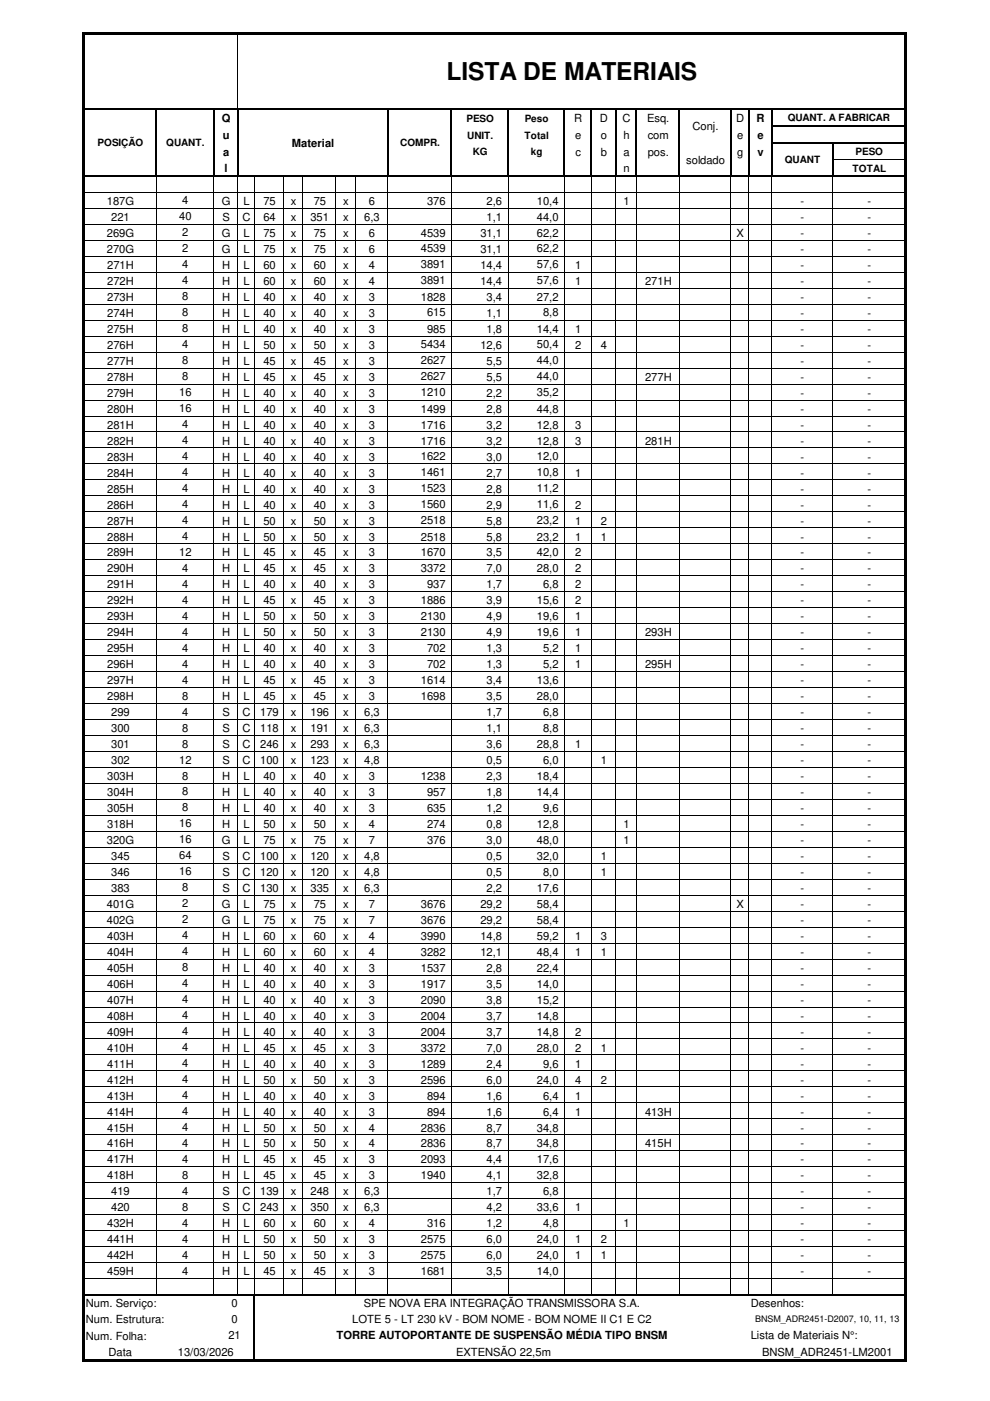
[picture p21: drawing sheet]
<svg xmlns="http://www.w3.org/2000/svg" width="210mm" height="297mm" viewBox="0 0 210 297" stroke-linecap="round" stroke-linejoin="round" font-family="sans-serif">
<defs><g id="words">
<text font-size="5.2" x="94.7" y="17">LISTA DE MATERIAIS</text>
<g font-size="2.4">
<text x="47" y="25.9">Q</text>
<text x="47.2" y="29.5">u</text>
<text x="121.8" y="25.9">R</text>
<text x="122" y="29.5">e</text>
<text x="127.2" y="25.9">D</text>
<text x="127.4" y="29.5">o</text>
<text x="132" y="25.9">C</text>
<text x="132.2" y="29.5">h</text>
<text x="137.2" y="25.9">Esq.</text>
<text x="137.3" y="29.5">com</text>
<text x="146.9" y="27.6">Conj.</text>
<text x="156.1" y="25.9">D</text>
<text x="156.3" y="29.5">e</text>
<text x="160.4" y="25.9">R</text>
<text x="160.6" y="29.5">e</text>
<text x="47.3" y="33">a</text>
<text x="61.9" y="31.1">Material</text>
<text x="122" y="33">c</text>
<text x="127.4" y="33">b</text>
<text x="132.2" y="33">a</text>
<text x="137.3" y="33">pos.</text>
<text x="145.5" y="34.7">soldado</text>
<text x="156.3" y="33">g</text>
<text x="160.6" y="33">v</text>
<text x="47.6" y="36.4">l</text>
<text x="132.2" y="36.4">n</text>
<text x="22.6" y="43.5">187G</text>
<text x="23.6" y="46.9">221</text>
<text x="38" y="46.7">40</text>
<text x="38.7" y="43.3">4</text>
<text x="47" y="43.5">G</text>
<text x="47.2" y="46.9">S</text>
<text x="51.4" y="46.9">C</text>
<text x="51.6" y="43.5">L</text>
<text x="55.8" y="43.5">75</text>
<text x="55.8" y="46.9">64</text>
<text x="61.7" y="43.5">x</text>
<text x="61.7" y="46.9">x</text>
<text x="65.8" y="46.9">351</text>
<text x="66.5" y="43.5">75</text>
<text x="72.7" y="43.5">x</text>
<text x="72.7" y="46.9">x</text>
<text x="77.2" y="46.9">6,3</text>
<text x="78.2" y="43.5">6</text>
<text x="90.6" y="43.5">376</text>
<text x="103.2" y="43.5">2,6</text>
<text x="103.2" y="46.9">1,1</text>
<text x="113.8" y="43.5">10,4</text>
<text x="113.8" y="46.9">44,0</text>
<text x="132.2" y="43.5">1</text>
<text x="169.8" y="43.5">-</text>
<text x="169.8" y="46.9">-</text>
<text x="183.9" y="43.5">-</text>
<text x="183.9" y="46.9">-</text>
<text x="22.6" y="50.2">269G</text>
<text x="22.6" y="53.6">270G</text>
<text x="38.7" y="50.1">2</text>
<text x="38.7" y="53.5">2</text>
<text x="47" y="50.2">G</text>
<text x="47" y="53.6">G</text>
<text x="51.6" y="50.2">L</text>
<text x="51.6" y="53.6">L</text>
<text x="55.8" y="50.2">75</text>
<text x="55.8" y="53.6">75</text>
<text x="61.7" y="50.2">x</text>
<text x="61.7" y="53.6">x</text>
<text x="66.5" y="50.2">75</text>
<text x="66.5" y="53.6">75</text>
<text x="72.7" y="50.2">x</text>
<text x="72.7" y="53.6">x</text>
<text x="78.2" y="50.2">6</text>
<text x="78.2" y="53.6">6</text>
<text x="89.2" y="50.2">4539</text>
<text x="89.2" y="53.5">4539</text>
<text x="101.9" y="50.2">31,1</text>
<text x="101.9" y="53.6">31,1</text>
<text x="113.8" y="50.2">62,2</text>
<text x="113.8" y="53.5">62,2</text>
<text x="156.2" y="50.2">X</text>
<text x="169.8" y="50.2">-</text>
<text x="169.8" y="53.6">-</text>
<text x="183.9" y="50.2">-</text>
<text x="183.9" y="53.6">-</text>
<text x="22.7" y="57">271H</text>
<text x="38.7" y="56.9">4</text>
<text x="47.1" y="57">H</text>
<text x="51.6" y="57">L</text>
<text x="55.8" y="57">60</text>
<text x="61.7" y="57">x</text>
<text x="66.5" y="57">60</text>
<text x="72.7" y="57">x</text>
<text x="78.2" y="57">4</text>
<text x="89.2" y="56.9">3891</text>
<text x="101.9" y="57">14,4</text>
<text x="113.8" y="56.9">57,6</text>
<text x="122" y="57">1</text>
<text x="169.8" y="57">-</text>
<text x="183.9" y="57">-</text>
<text x="22.7" y="63.8">273H</text>
<text x="22.7" y="60.4">272H</text>
<text x="38.7" y="63.7">8</text>
<text x="38.7" y="60.3">4</text>
<text x="47.1" y="63.8">H</text>
<text x="47.1" y="60.4">H</text>
<text x="51.6" y="63.8">L</text>
<text x="51.6" y="60.4">L</text>
<text x="55.8" y="63.8">40</text>
<text x="55.8" y="60.4">60</text>
<text x="61.7" y="63.8">x</text>
<text x="61.7" y="60.4">x</text>
<text x="66.5" y="63.8">40</text>
<text x="66.5" y="60.4">60</text>
<text x="72.7" y="63.8">x</text>
<text x="72.7" y="60.4">x</text>
<text x="78.2" y="63.8">3</text>
<text x="78.2" y="60.4">4</text>
<text x="89.2" y="63.8">1828</text>
<text x="89.2" y="60.3">3891</text>
<text x="101.9" y="60.4">14,4</text>
<text x="103.2" y="63.8">3,4</text>
<text x="113.8" y="63.8">27,2</text>
<text x="113.8" y="60.3">57,6</text>
<text x="122" y="60.4">1</text>
<text x="136.8" y="60.4">271H</text>
<text x="169.8" y="63.8">-</text>
<text x="169.8" y="60.4">-</text>
<text x="183.9" y="63.8">-</text>
<text x="183.9" y="60.4">-</text>
<text x="22.7" y="67.2">274H</text>
<text x="22.7" y="70.6">275H</text>
<text x="38.7" y="67.1">8</text>
<text x="38.7" y="70.4">8</text>
<text x="47.1" y="67.2">H</text>
<text x="47.1" y="70.6">H</text>
<text x="51.6" y="67.2">L</text>
<text x="51.6" y="70.6">L</text>
<text x="55.8" y="67.2">40</text>
<text x="55.8" y="70.6">40</text>
<text x="61.7" y="67.2">x</text>
<text x="61.7" y="70.6">x</text>
<text x="66.5" y="67.2">40</text>
<text x="66.5" y="70.6">40</text>
<text x="72.7" y="67.2">x</text>
<text x="72.7" y="70.6">x</text>
<text x="78.2" y="67.2">3</text>
<text x="78.2" y="70.6">3</text>
<text x="90.6" y="67.1">615</text>
<text x="90.6" y="70.6">985</text>
<text x="103.2" y="67.2">1,1</text>
<text x="103.2" y="70.6">1,8</text>
<text x="113.8" y="70.6">14,4</text>
<text x="115.1" y="67.1">8,8</text>
<text x="122" y="70.6">1</text>
<text x="169.8" y="67.2">-</text>
<text x="169.8" y="70.6">-</text>
<text x="183.9" y="67.2">-</text>
<text x="183.9" y="70.6">-</text>
<text x="22.7" y="77.3">277H</text>
<text x="22.7" y="74">276H</text>
<text x="38.7" y="77.2">8</text>
<text x="38.7" y="73.8">4</text>
<text x="47.1" y="77.3">H</text>
<text x="47.1" y="74">H</text>
<text x="51.6" y="77.3">L</text>
<text x="51.6" y="74">L</text>
<text x="55.8" y="77.3">45</text>
<text x="55.8" y="74">50</text>
<text x="61.7" y="77.3">x</text>
<text x="61.7" y="74">x</text>
<text x="66.5" y="77.3">45</text>
<text x="66.5" y="74">50</text>
<text x="72.7" y="77.3">x</text>
<text x="72.7" y="74">x</text>
<text x="78.2" y="77.3">3</text>
<text x="78.2" y="74">3</text>
<text x="89.2" y="77.2">2627</text>
<text x="89.2" y="73.8">5434</text>
<text x="101.9" y="74">12,6</text>
<text x="103.2" y="77.3">5,5</text>
<text x="113.8" y="73.8">50,4</text>
<text x="113.8" y="77.2">44,0</text>
<text x="122" y="74">2</text>
<text x="127.4" y="74">4</text>
<text x="169.8" y="77.3">-</text>
<text x="169.8" y="74">-</text>
<text x="183.9" y="77.3">-</text>
<text x="183.9" y="74">-</text>
<text x="22.7" y="80.7">278H</text>
<text x="38" y="84">16</text>
<text x="38.7" y="80.6">8</text>
<text x="47.1" y="80.7">H</text>
<text x="51.6" y="80.7">L</text>
<text x="55.8" y="80.7">45</text>
<text x="61.7" y="80.7">x</text>
<text x="66.5" y="80.7">45</text>
<text x="72.7" y="80.7">x</text>
<text x="78.2" y="80.7">3</text>
<text x="89.2" y="84">1210</text>
<text x="89.2" y="80.6">2627</text>
<text x="103.2" y="80.7">5,5</text>
<text x="113.8" y="84">35,2</text>
<text x="113.8" y="80.6">44,0</text>
<text x="136.8" y="80.7">277H</text>
<text x="169.8" y="80.7">-</text>
<text x="183.9" y="80.7">-</text>
<text x="22.7" y="84.1">279H</text>
<text x="22.7" y="87.5">280H</text>
<text x="38" y="87.4">16</text>
<text x="47.1" y="84.1">H</text>
<text x="47.1" y="87.5">H</text>
<text x="51.6" y="84.1">L</text>
<text x="51.6" y="87.5">L</text>
<text x="55.8" y="84.1">40</text>
<text x="55.8" y="87.5">40</text>
<text x="61.7" y="84.1">x</text>
<text x="61.7" y="87.5">x</text>
<text x="66.5" y="84.1">40</text>
<text x="66.5" y="87.5">40</text>
<text x="72.7" y="84.1">x</text>
<text x="72.7" y="87.5">x</text>
<text x="78.2" y="84.1">3</text>
<text x="78.2" y="87.5">3</text>
<text x="89.2" y="87.5">1499</text>
<text x="103.2" y="87.5">2,8</text>
<text x="103.2" y="84.1">2,2</text>
<text x="113.8" y="87.5">44,8</text>
<text x="169.8" y="84.1">-</text>
<text x="169.8" y="87.5">-</text>
<text x="183.9" y="84.1">-</text>
<text x="183.9" y="87.5">-</text>
<text x="22.7" y="90.9">281H</text>
<text x="22.7" y="94.3">282H</text>
<text x="38.7" y="90.8">4</text>
<text x="38.7" y="94.1">4</text>
<text x="47.1" y="90.9">H</text>
<text x="47.1" y="94.3">H</text>
<text x="51.6" y="90.9">L</text>
<text x="51.6" y="94.3">L</text>
<text x="55.8" y="90.9">40</text>
<text x="55.8" y="94.3">40</text>
<text x="61.7" y="90.9">x</text>
<text x="61.7" y="94.3">x</text>
<text x="66.5" y="90.9">40</text>
<text x="66.5" y="94.3">40</text>
<text x="72.7" y="90.9">x</text>
<text x="72.7" y="94.3">x</text>
<text x="78.2" y="90.9">3</text>
<text x="78.2" y="94.3">3</text>
<text x="89.2" y="90.9">1716</text>
<text x="89.2" y="94.3">1716</text>
<text x="103.2" y="90.9">3,2</text>
<text x="103.2" y="94.3">3,2</text>
<text x="113.8" y="90.9">12,8</text>
<text x="113.8" y="94.3">12,8</text>
<text x="122" y="90.9">3</text>
<text x="122" y="94.3">3</text>
<text x="136.8" y="94.3">281H</text>
<text x="169.8" y="90.9">-</text>
<text x="169.8" y="94.3">-</text>
<text x="183.9" y="90.9">-</text>
<text x="183.9" y="94.3">-</text>
<text x="22.7" y="97.7">283H</text>
<text x="22.7" y="101">284H</text>
<text x="38.7" y="97.5">4</text>
<text x="38.7" y="100.9">4</text>
<text x="47.1" y="97.7">H</text>
<text x="47.1" y="101">H</text>
<text x="51.6" y="97.7">L</text>
<text x="51.6" y="101">L</text>
<text x="55.8" y="97.7">40</text>
<text x="55.8" y="101">40</text>
<text x="61.7" y="97.7">x</text>
<text x="61.7" y="101">x</text>
<text x="66.5" y="97.7">40</text>
<text x="66.5" y="101">40</text>
<text x="72.7" y="97.7">x</text>
<text x="72.7" y="101">x</text>
<text x="78.2" y="97.7">3</text>
<text x="78.2" y="101">3</text>
<text x="89.2" y="97.5">1622</text>
<text x="89.2" y="100.9">1461</text>
<text x="103.2" y="97.7">3,0</text>
<text x="103.2" y="101">2,7</text>
<text x="113.8" y="97.5">12,0</text>
<text x="113.8" y="100.9">10,8</text>
<text x="122" y="101">1</text>
<text x="169.8" y="97.7">-</text>
<text x="169.8" y="101">-</text>
<text x="183.9" y="97.7">-</text>
<text x="183.9" y="101">-</text>
<text x="22.7" y="104.4">285H</text>
<text x="22.7" y="107.8">286H</text>
<text x="38.7" y="104.3">4</text>
<text x="38.7" y="107.7">4</text>
<text x="47.1" y="104.4">H</text>
<text x="47.1" y="107.8">H</text>
<text x="51.6" y="104.4">L</text>
<text x="51.6" y="107.8">L</text>
<text x="55.8" y="104.4">40</text>
<text x="55.8" y="107.8">40</text>
<text x="61.7" y="104.4">x</text>
<text x="61.7" y="107.8">x</text>
<text x="66.5" y="104.4">40</text>
<text x="66.5" y="107.8">40</text>
<text x="72.7" y="104.4">x</text>
<text x="72.7" y="107.8">x</text>
<text x="78.2" y="104.4">3</text>
<text x="78.2" y="107.8">3</text>
<text x="89.2" y="104.3">1523</text>
<text x="89.2" y="107.7">1560</text>
<text x="103.2" y="104.4">2,8</text>
<text x="103.2" y="107.8">2,9</text>
<text x="113.8" y="104.3">11,2</text>
<text x="113.8" y="107.7">11,6</text>
<text x="122" y="107.8">2</text>
<text x="169.8" y="104.4">-</text>
<text x="169.8" y="107.8">-</text>
<text x="183.9" y="104.4">-</text>
<text x="183.9" y="107.8">-</text>
<text x="22.7" y="111.2">287H</text>
<text x="38.7" y="111.1">4</text>
<text x="47.1" y="111.2">H</text>
<text x="51.6" y="111.2">L</text>
<text x="55.8" y="111.2">50</text>
<text x="61.7" y="111.2">x</text>
<text x="66.5" y="111.2">50</text>
<text x="72.7" y="111.2">x</text>
<text x="78.2" y="111.2">3</text>
<text x="89.2" y="111.1">2518</text>
<text x="103.2" y="111.2">5,8</text>
<text x="113.8" y="111.1">23,2</text>
<text x="122" y="111.2">1</text>
<text x="127.4" y="111.2">2</text>
<text x="169.8" y="111.2">-</text>
<text x="183.9" y="111.2">-</text>
<text x="22.7" y="114.6">288H</text>
<text x="22.7" y="118">289H</text>
<text x="38" y="117.9">12</text>
<text x="38.7" y="114.5">4</text>
<text x="47.1" y="114.6">H</text>
<text x="47.1" y="118">H</text>
<text x="51.6" y="114.6">L</text>
<text x="51.6" y="118">L</text>
<text x="55.8" y="114.6">50</text>
<text x="55.8" y="118">45</text>
<text x="61.7" y="114.6">x</text>
<text x="61.7" y="118">x</text>
<text x="66.5" y="114.6">50</text>
<text x="66.5" y="118">45</text>
<text x="72.7" y="114.6">x</text>
<text x="72.7" y="118">x</text>
<text x="78.2" y="114.6">3</text>
<text x="78.2" y="118">3</text>
<text x="89.2" y="114.6">2518</text>
<text x="89.2" y="118">1670</text>
<text x="103.2" y="114.6">5,8</text>
<text x="103.2" y="118">3,5</text>
<text x="113.8" y="114.6">23,2</text>
<text x="113.8" y="118">42,0</text>
<text x="122" y="114.6">1</text>
<text x="122" y="118">2</text>
<text x="127.4" y="114.6">1</text>
<text x="169.8" y="114.6">-</text>
<text x="169.8" y="118">-</text>
<text x="183.9" y="114.6">-</text>
<text x="183.9" y="118">-</text>
<text x="22.7" y="121.4">290H</text>
<text x="22.7" y="124.8">291H</text>
<text x="38.7" y="121.2">4</text>
<text x="38.7" y="124.6">4</text>
<text x="47.1" y="121.4">H</text>
<text x="47.1" y="124.8">H</text>
<text x="51.6" y="121.4">L</text>
<text x="51.6" y="124.8">L</text>
<text x="55.8" y="121.4">45</text>
<text x="55.8" y="124.8">40</text>
<text x="61.7" y="121.4">x</text>
<text x="61.7" y="124.8">x</text>
<text x="66.5" y="121.4">45</text>
<text x="66.5" y="124.8">40</text>
<text x="72.7" y="121.4">x</text>
<text x="72.7" y="124.8">x</text>
<text x="78.2" y="121.4">3</text>
<text x="78.2" y="124.8">3</text>
<text x="89.2" y="121.4">3372</text>
<text x="90.6" y="124.8">937</text>
<text x="103.2" y="121.4">7,0</text>
<text x="103.2" y="124.8">1,7</text>
<text x="113.8" y="121.4">28,0</text>
<text x="115.1" y="124.8">6,8</text>
<text x="122" y="124.8">2</text>
<text x="122" y="121.4">2</text>
<text x="169.8" y="124.8">-</text>
<text x="169.8" y="121.4">-</text>
<text x="183.9" y="121.4">-</text>
<text x="183.9" y="124.8">-</text>
<text x="22.7" y="128.1">292H</text>
<text x="22.7" y="131.5">293H</text>
<text x="38.7" y="128">4</text>
<text x="38.7" y="131.4">4</text>
<text x="47.1" y="128.1">H</text>
<text x="47.1" y="131.5">H</text>
<text x="51.6" y="128.1">L</text>
<text x="51.6" y="131.5">L</text>
<text x="55.8" y="128.1">45</text>
<text x="55.8" y="131.5">50</text>
<text x="61.7" y="128.1">x</text>
<text x="61.7" y="131.5">x</text>
<text x="66.5" y="128.1">45</text>
<text x="66.5" y="131.5">50</text>
<text x="72.7" y="128.1">x</text>
<text x="72.7" y="131.5">x</text>
<text x="78.2" y="128.1">3</text>
<text x="78.2" y="131.5">3</text>
<text x="89.2" y="128.1">1886</text>
<text x="89.2" y="131.5">2130</text>
<text x="103.2" y="128.1">3,9</text>
<text x="103.2" y="131.5">4,9</text>
<text x="113.8" y="128.1">15,6</text>
<text x="113.8" y="131.5">19,6</text>
<text x="122" y="128.1">2</text>
<text x="122" y="131.5">1</text>
<text x="169.8" y="128.1">-</text>
<text x="169.8" y="131.5">-</text>
<text x="183.9" y="128.1">-</text>
<text x="183.9" y="131.5">-</text>
<text x="22.7" y="134.9">294H</text>
<text x="38.7" y="134.8">4</text>
<text x="47.1" y="134.9">H</text>
<text x="51.6" y="134.9">L</text>
<text x="55.8" y="134.9">50</text>
<text x="61.7" y="134.9">x</text>
<text x="66.5" y="134.9">50</text>
<text x="72.7" y="134.9">x</text>
<text x="78.2" y="134.9">3</text>
<text x="89.2" y="134.9">2130</text>
<text x="103.2" y="134.9">4,9</text>
<text x="113.8" y="134.9">19,6</text>
<text x="122" y="134.9">1</text>
<text x="136.8" y="134.9">293H</text>
<text x="169.8" y="134.9">-</text>
<text x="183.9" y="134.9">-</text>
<text x="22.7" y="138.3">295H</text>
<text x="22.7" y="141.7">296H</text>
<text x="38.7" y="138.2">4</text>
<text x="38.7" y="141.6">4</text>
<text x="47.1" y="138.3">H</text>
<text x="47.1" y="141.7">H</text>
<text x="51.6" y="138.3">L</text>
<text x="51.6" y="141.7">L</text>
<text x="55.8" y="138.3">40</text>
<text x="55.8" y="141.7">40</text>
<text x="61.7" y="138.3">x</text>
<text x="61.7" y="141.7">x</text>
<text x="66.5" y="138.3">40</text>
<text x="66.5" y="141.7">40</text>
<text x="72.7" y="138.3">x</text>
<text x="72.7" y="141.7">x</text>
<text x="78.2" y="138.3">3</text>
<text x="78.2" y="141.7">3</text>
<text x="90.6" y="138.3">702</text>
<text x="90.6" y="141.7">702</text>
<text x="103.2" y="138.3">1,3</text>
<text x="103.2" y="141.7">1,3</text>
<text x="115.1" y="138.3">5,2</text>
<text x="115.1" y="141.7">5,2</text>
<text x="122" y="138.3">1</text>
<text x="122" y="141.7">1</text>
<text x="136.8" y="141.7">295H</text>
<text x="169.8" y="138.3">-</text>
<text x="169.8" y="141.7">-</text>
<text x="183.9" y="138.3">-</text>
<text x="183.9" y="141.7">-</text>
<text x="22.7" y="145.1">297H</text>
<text x="22.7" y="148.5">298H</text>
<text x="38.7" y="144.9">4</text>
<text x="38.7" y="148.3">8</text>
<text x="47.1" y="145.1">H</text>
<text x="47.1" y="148.5">H</text>
<text x="51.6" y="145.1">L</text>
<text x="51.6" y="148.5">L</text>
<text x="55.8" y="145.1">45</text>
<text x="55.8" y="148.5">45</text>
<text x="61.7" y="145.1">x</text>
<text x="61.7" y="148.5">x</text>
<text x="66.5" y="145.1">45</text>
<text x="66.5" y="148.5">45</text>
<text x="72.7" y="145.1">x</text>
<text x="72.7" y="148.5">x</text>
<text x="78.2" y="145.1">3</text>
<text x="78.2" y="148.5">3</text>
<text x="89.2" y="145.1">1614</text>
<text x="89.2" y="148.5">1698</text>
<text x="103.2" y="145.1">3,4</text>
<text x="103.2" y="148.5">3,5</text>
<text x="113.8" y="145.1">13,6</text>
<text x="113.8" y="148.5">28,0</text>
<text x="169.8" y="145.1">-</text>
<text x="169.8" y="148.5">-</text>
<text x="183.9" y="145.1">-</text>
<text x="183.9" y="148.5">-</text>
<text x="23.6" y="151.8">299</text>
<text x="23.6" y="155.2">300</text>
<text x="38.7" y="151.7">4</text>
<text x="38.7" y="155.1">8</text>
<text x="47.2" y="151.8">S</text>
<text x="47.2" y="155.2">S</text>
<text x="51.4" y="151.8">C</text>
<text x="51.4" y="155.2">C</text>
<text x="55.2" y="151.8">179</text>
<text x="55.2" y="155.2">118</text>
<text x="61.7" y="151.8">x</text>
<text x="61.7" y="155.2">x</text>
<text x="65.8" y="151.8">196</text>
<text x="65.8" y="155.2">191</text>
<text x="72.7" y="151.8">x</text>
<text x="72.7" y="155.2">x</text>
<text x="77.2" y="151.8">6,3</text>
<text x="77.2" y="155.2">6,3</text>
<text x="103.2" y="151.8">1,7</text>
<text x="103.2" y="155.2">1,1</text>
<text x="115.1" y="151.8">6,8</text>
<text x="115.1" y="155.2">8,8</text>
<text x="169.8" y="151.8">-</text>
<text x="169.8" y="155.2">-</text>
<text x="183.9" y="151.8">-</text>
<text x="183.9" y="155.2">-</text>
<text x="23.6" y="158.6">301</text>
<text x="38" y="161.9">12</text>
<text x="38.7" y="158.5">8</text>
<text x="47.2" y="158.6">S</text>
<text x="51.4" y="158.6">C</text>
<text x="55.2" y="158.6">246</text>
<text x="61.7" y="158.6">x</text>
<text x="65.8" y="158.6">293</text>
<text x="72.7" y="158.6">x</text>
<text x="77.2" y="158.6">6,3</text>
<text x="103.2" y="158.6">3,6</text>
<text x="113.8" y="158.6">28,8</text>
<text x="122" y="158.6">1</text>
<text x="169.8" y="158.6">-</text>
<text x="183.9" y="158.6">-</text>
<text x="22.7" y="165.4">303H</text>
<text x="23.6" y="162">302</text>
<text x="38.7" y="165.3">8</text>
<text x="47.1" y="165.4">H</text>
<text x="47.2" y="162">S</text>
<text x="51.4" y="162">C</text>
<text x="51.6" y="165.4">L</text>
<text x="55.2" y="162">100</text>
<text x="55.8" y="165.4">40</text>
<text x="61.7" y="162">x</text>
<text x="61.7" y="165.4">x</text>
<text x="65.8" y="162">123</text>
<text x="66.5" y="165.4">40</text>
<text x="72.7" y="162">x</text>
<text x="72.7" y="165.4">x</text>
<text x="77.2" y="162">4,8</text>
<text x="78.2" y="165.4">3</text>
<text x="89.2" y="165.4">1238</text>
<text x="103.2" y="162">0,5</text>
<text x="103.2" y="165.4">2,3</text>
<text x="113.8" y="165.4">18,4</text>
<text x="115.1" y="162">6,0</text>
<text x="127.4" y="162">1</text>
<text x="169.8" y="162">-</text>
<text x="169.8" y="165.4">-</text>
<text x="183.9" y="162">-</text>
<text x="183.9" y="165.4">-</text>
<text x="22.7" y="168.8">304H</text>
<text x="22.7" y="172.2">305H</text>
<text x="38.7" y="168.7">8</text>
<text x="38.7" y="172">8</text>
<text x="47.1" y="168.8">H</text>
<text x="47.1" y="172.2">H</text>
<text x="51.6" y="168.8">L</text>
<text x="51.6" y="172.2">L</text>
<text x="55.8" y="168.8">40</text>
<text x="55.8" y="172.2">40</text>
<text x="61.7" y="168.8">x</text>
<text x="61.7" y="172.2">x</text>
<text x="66.5" y="168.8">40</text>
<text x="66.5" y="172.2">40</text>
<text x="72.7" y="168.8">x</text>
<text x="72.7" y="172.2">x</text>
<text x="78.2" y="168.8">3</text>
<text x="78.2" y="172.2">3</text>
<text x="90.6" y="168.8">957</text>
<text x="90.6" y="172.2">635</text>
<text x="103.2" y="168.8">1,8</text>
<text x="103.2" y="172.2">1,2</text>
<text x="113.8" y="168.8">14,4</text>
<text x="115.1" y="172.2">9,6</text>
<text x="169.8" y="168.8">-</text>
<text x="169.8" y="172.2">-</text>
<text x="183.9" y="168.8">-</text>
<text x="183.9" y="172.2">-</text>
<text x="22.6" y="178.9">320G</text>
<text x="22.7" y="175.6">318H</text>
<text x="38" y="175.4">16</text>
<text x="38" y="178.8">16</text>
<text x="47" y="178.9">G</text>
<text x="47.1" y="175.6">H</text>
<text x="51.6" y="178.9">L</text>
<text x="51.6" y="175.6">L</text>
<text x="55.8" y="178.9">75</text>
<text x="55.8" y="175.6">50</text>
<text x="61.7" y="178.9">x</text>
<text x="61.7" y="175.6">x</text>
<text x="66.5" y="178.9">75</text>
<text x="66.5" y="175.6">50</text>
<text x="72.7" y="178.9">x</text>
<text x="72.7" y="175.6">x</text>
<text x="78.2" y="178.9">7</text>
<text x="78.2" y="175.6">4</text>
<text x="90.6" y="178.9">376</text>
<text x="90.6" y="175.6">274</text>
<text x="103.2" y="175.6">0,8</text>
<text x="103.2" y="178.9">3,0</text>
<text x="113.8" y="175.6">12,8</text>
<text x="113.8" y="178.9">48,0</text>
<text x="132.2" y="178.9">1</text>
<text x="132.2" y="175.6">1</text>
<text x="169.8" y="178.9">-</text>
<text x="169.8" y="175.6">-</text>
<text x="183.9" y="178.9">-</text>
<text x="183.9" y="175.6">-</text>
<text x="23.6" y="182.3">345</text>
<text x="23.6" y="185.7">346</text>
<text x="38" y="182.2">64</text>
<text x="38" y="185.6">16</text>
<text x="47.2" y="182.3">S</text>
<text x="47.2" y="185.7">S</text>
<text x="51.4" y="182.3">C</text>
<text x="51.4" y="185.7">C</text>
<text x="55.2" y="182.3">100</text>
<text x="55.2" y="185.7">120</text>
<text x="61.7" y="182.3">x</text>
<text x="61.7" y="185.7">x</text>
<text x="65.8" y="182.3">120</text>
<text x="65.8" y="185.7">120</text>
<text x="72.7" y="182.3">x</text>
<text x="72.7" y="185.7">x</text>
<text x="77.2" y="182.3">4,8</text>
<text x="77.2" y="185.7">4,8</text>
<text x="103.2" y="182.3">0,5</text>
<text x="103.2" y="185.7">0,5</text>
<text x="113.8" y="182.3">32,0</text>
<text x="115.1" y="185.7">8,0</text>
<text x="127.4" y="182.3">1</text>
<text x="127.4" y="185.7">1</text>
<text x="169.8" y="182.3">-</text>
<text x="169.8" y="185.7">-</text>
<text x="183.9" y="182.3">-</text>
<text x="183.9" y="185.7">-</text>
<text x="23.6" y="189.1">383</text>
<text x="38.7" y="189">8</text>
<text x="47.2" y="189.1">S</text>
<text x="51.4" y="189.1">C</text>
<text x="55.2" y="189.1">130</text>
<text x="61.7" y="189.1">x</text>
<text x="65.8" y="189.1">335</text>
<text x="72.7" y="189.1">x</text>
<text x="77.2" y="189.1">6,3</text>
<text x="103.2" y="189.1">2,2</text>
<text x="113.8" y="189.1">17,6</text>
<text x="169.8" y="189.1">-</text>
<text x="183.9" y="189.1">-</text>
<text x="22.6" y="192.5">401G</text>
<text x="22.6" y="195.9">402G</text>
<text x="38.7" y="192.4">2</text>
<text x="38.7" y="195.7">2</text>
<text x="47" y="192.5">G</text>
<text x="47" y="195.9">G</text>
<text x="51.6" y="192.5">L</text>
<text x="51.6" y="195.9">L</text>
<text x="55.8" y="192.5">75</text>
<text x="55.8" y="195.9">75</text>
<text x="61.7" y="192.5">x</text>
<text x="61.7" y="195.9">x</text>
<text x="66.5" y="192.5">75</text>
<text x="66.5" y="195.9">75</text>
<text x="72.7" y="192.5">x</text>
<text x="72.7" y="195.9">x</text>
<text x="78.2" y="192.5">7</text>
<text x="78.2" y="195.9">7</text>
<text x="89.2" y="192.5">3676</text>
<text x="89.2" y="195.9">3676</text>
<text x="101.9" y="192.5">29,2</text>
<text x="101.9" y="195.9">29,2</text>
<text x="113.8" y="192.5">58,4</text>
<text x="113.8" y="195.9">58,4</text>
<text x="156.2" y="192.5">X</text>
<text x="169.8" y="192.5">-</text>
<text x="169.8" y="195.9">-</text>
<text x="183.9" y="192.5">-</text>
<text x="183.9" y="195.9">-</text>
<text x="22.7" y="199.3">403H</text>
<text x="22.7" y="202.6">404H</text>
<text x="38.7" y="199.1">4</text>
<text x="38.7" y="202.5">4</text>
<text x="47.1" y="199.3">H</text>
<text x="47.1" y="202.6">H</text>
<text x="51.6" y="199.3">L</text>
<text x="51.6" y="202.6">L</text>
<text x="55.8" y="199.3">60</text>
<text x="55.8" y="202.6">60</text>
<text x="61.7" y="199.3">x</text>
<text x="61.7" y="202.6">x</text>
<text x="66.5" y="199.3">60</text>
<text x="66.5" y="202.6">60</text>
<text x="72.7" y="199.3">x</text>
<text x="72.7" y="202.6">x</text>
<text x="78.2" y="199.3">4</text>
<text x="78.2" y="202.6">4</text>
<text x="89.2" y="199.3">3990</text>
<text x="89.2" y="202.6">3282</text>
<text x="101.9" y="199.3">14,8</text>
<text x="101.9" y="202.6">12,1</text>
<text x="113.8" y="199.3">59,2</text>
<text x="113.8" y="202.6">48,4</text>
<text x="122" y="199.3">1</text>
<text x="122" y="202.6">1</text>
<text x="127.4" y="199.3">3</text>
<text x="127.4" y="202.6">1</text>
<text x="169.8" y="199.3">-</text>
<text x="169.8" y="202.6">-</text>
<text x="183.9" y="199.3">-</text>
<text x="183.9" y="202.6">-</text>
<text x="22.7" y="206">405H</text>
<text x="22.7" y="209.4">406H</text>
<text x="38.7" y="205.9">8</text>
<text x="38.7" y="209.3">4</text>
<text x="47.1" y="206">H</text>
<text x="47.1" y="209.4">H</text>
<text x="51.6" y="206">L</text>
<text x="51.6" y="209.4">L</text>
<text x="55.8" y="206">40</text>
<text x="55.8" y="209.4">40</text>
<text x="61.7" y="206">x</text>
<text x="61.7" y="209.4">x</text>
<text x="66.5" y="206">40</text>
<text x="66.5" y="209.4">40</text>
<text x="72.7" y="206">x</text>
<text x="72.7" y="209.4">x</text>
<text x="78.2" y="206">3</text>
<text x="78.2" y="209.4">3</text>
<text x="89.2" y="206">1537</text>
<text x="89.2" y="209.4">1917</text>
<text x="103.2" y="206">2,8</text>
<text x="103.2" y="209.4">3,5</text>
<text x="113.8" y="206">22,4</text>
<text x="113.8" y="209.4">14,0</text>
<text x="169.8" y="206">-</text>
<text x="169.8" y="209.4">-</text>
<text x="183.9" y="206">-</text>
<text x="183.9" y="209.4">-</text>
<text x="22.7" y="212.8">407H</text>
<text x="38.7" y="212.7">4</text>
<text x="47.1" y="212.8">H</text>
<text x="51.6" y="212.8">L</text>
<text x="55.8" y="212.8">40</text>
<text x="61.7" y="212.8">x</text>
<text x="66.5" y="212.8">40</text>
<text x="72.7" y="212.8">x</text>
<text x="78.2" y="212.8">3</text>
<text x="89.2" y="212.8">2090</text>
<text x="103.2" y="212.8">3,8</text>
<text x="113.8" y="212.8">15,2</text>
<text x="169.8" y="212.8">-</text>
<text x="183.9" y="212.8">-</text>
<text x="22.7" y="216.2">408H</text>
<text x="22.7" y="219.6">409H</text>
<text x="38.7" y="216.1">4</text>
<text x="38.7" y="219.5">4</text>
<text x="47.1" y="216.2">H</text>
<text x="47.1" y="219.6">H</text>
<text x="51.6" y="216.2">L</text>
<text x="51.6" y="219.6">L</text>
<text x="55.8" y="216.2">40</text>
<text x="55.8" y="219.6">40</text>
<text x="61.7" y="216.2">x</text>
<text x="61.7" y="219.6">x</text>
<text x="66.5" y="216.2">40</text>
<text x="66.5" y="219.6">40</text>
<text x="72.7" y="216.2">x</text>
<text x="72.7" y="219.6">x</text>
<text x="78.2" y="216.2">3</text>
<text x="78.2" y="219.6">3</text>
<text x="89.2" y="216.2">2004</text>
<text x="89.2" y="219.6">2004</text>
<text x="103.2" y="216.2">3,7</text>
<text x="103.2" y="219.6">3,7</text>
<text x="113.8" y="216.2">14,8</text>
<text x="113.8" y="219.6">14,8</text>
<text x="122" y="219.6">2</text>
<text x="169.8" y="219.6">-</text>
<text x="169.8" y="216.2">-</text>
<text x="183.9" y="219.6">-</text>
<text x="183.9" y="216.2">-</text>
<text x="22.7" y="223">410H</text>
<text x="22.7" y="226.4">411H</text>
<text x="38.7" y="222.8">4</text>
<text x="38.7" y="226.2">4</text>
<text x="47.1" y="223">H</text>
<text x="47.1" y="226.4">H</text>
<text x="51.6" y="223">L</text>
<text x="51.6" y="226.4">L</text>
<text x="55.8" y="223">45</text>
<text x="55.8" y="226.4">40</text>
<text x="61.7" y="223">x</text>
<text x="61.7" y="226.4">x</text>
<text x="66.5" y="223">45</text>
<text x="66.5" y="226.4">40</text>
<text x="72.7" y="223">x</text>
<text x="72.7" y="226.4">x</text>
<text x="78.2" y="223">3</text>
<text x="78.2" y="226.4">3</text>
<text x="89.2" y="223">3372</text>
<text x="89.2" y="226.4">1289</text>
<text x="103.2" y="223">7,0</text>
<text x="103.2" y="226.4">2,4</text>
<text x="113.8" y="223">28,0</text>
<text x="115.1" y="226.4">9,6</text>
<text x="122" y="223">2</text>
<text x="122" y="226.4">1</text>
<text x="127.4" y="223">1</text>
<text x="169.8" y="223">-</text>
<text x="169.8" y="226.4">-</text>
<text x="183.9" y="223">-</text>
<text x="183.9" y="226.4">-</text>
<text x="22.7" y="229.7">412H</text>
<text x="22.7" y="233.1">413H</text>
<text x="38.7" y="229.6">4</text>
<text x="38.7" y="233">4</text>
<text x="47.1" y="229.7">H</text>
<text x="47.1" y="233.1">H</text>
<text x="51.6" y="229.7">L</text>
<text x="51.6" y="233.1">L</text>
<text x="55.8" y="229.7">50</text>
<text x="55.8" y="233.1">40</text>
<text x="61.7" y="229.7">x</text>
<text x="61.7" y="233.1">x</text>
<text x="66.5" y="229.7">50</text>
<text x="66.5" y="233.1">40</text>
<text x="72.7" y="229.7">x</text>
<text x="72.7" y="233.1">x</text>
<text x="78.2" y="229.7">3</text>
<text x="78.2" y="233.1">3</text>
<text x="89.2" y="229.7">2596</text>
<text x="90.6" y="233.1">894</text>
<text x="103.2" y="229.7">6,0</text>
<text x="103.2" y="233.1">1,6</text>
<text x="113.8" y="229.7">24,0</text>
<text x="115.1" y="233.1">6,4</text>
<text x="122" y="229.7">4</text>
<text x="122" y="233.1">1</text>
<text x="127.4" y="229.7">2</text>
<text x="169.8" y="229.7">-</text>
<text x="169.8" y="233.1">-</text>
<text x="183.9" y="229.7">-</text>
<text x="183.9" y="233.1">-</text>
<text x="22.7" y="236.5">414H</text>
<text x="22.7" y="239.9">415H</text>
<text x="38.7" y="236.4">4</text>
<text x="38.7" y="239.8">4</text>
<text x="47.1" y="236.5">H</text>
<text x="47.1" y="239.9">H</text>
<text x="51.6" y="236.5">L</text>
<text x="51.6" y="239.9">L</text>
<text x="55.8" y="236.5">40</text>
<text x="55.8" y="239.9">50</text>
<text x="61.7" y="236.5">x</text>
<text x="61.7" y="239.9">x</text>
<text x="66.5" y="236.5">40</text>
<text x="66.5" y="239.9">50</text>
<text x="72.7" y="236.5">x</text>
<text x="72.7" y="239.9">x</text>
<text x="78.2" y="236.5">3</text>
<text x="78.2" y="239.9">4</text>
<text x="89.2" y="239.9">2836</text>
<text x="90.6" y="236.5">894</text>
<text x="103.2" y="236.5">1,6</text>
<text x="103.2" y="239.9">8,7</text>
<text x="113.8" y="239.9">34,8</text>
<text x="115.1" y="236.5">6,4</text>
<text x="122" y="236.5">1</text>
<text x="136.8" y="236.5">413H</text>
<text x="169.8" y="236.5">-</text>
<text x="169.8" y="239.9">-</text>
<text x="183.9" y="236.5">-</text>
<text x="183.9" y="239.9">-</text>
<text x="22.7" y="243.3">416H</text>
<text x="38.7" y="243.2">4</text>
<text x="47.1" y="243.3">H</text>
<text x="51.6" y="243.3">L</text>
<text x="55.8" y="243.3">50</text>
<text x="61.7" y="243.3">x</text>
<text x="66.5" y="243.3">50</text>
<text x="72.7" y="243.3">x</text>
<text x="78.2" y="243.3">4</text>
<text x="89.2" y="243.2">2836</text>
<text x="103.2" y="243.3">8,7</text>
<text x="113.8" y="243.2">34,8</text>
<text x="136.8" y="243.3">415H</text>
<text x="169.8" y="243.3">-</text>
<text x="183.9" y="243.3">-</text>
<text x="22.7" y="246.7">417H</text>
<text x="22.7" y="250.1">418H</text>
<text x="38.7" y="246.5">4</text>
<text x="38.7" y="249.9">8</text>
<text x="47.1" y="246.7">H</text>
<text x="47.1" y="250.1">H</text>
<text x="51.6" y="246.7">L</text>
<text x="51.6" y="250.1">L</text>
<text x="55.8" y="246.7">45</text>
<text x="55.8" y="250.1">45</text>
<text x="61.7" y="246.7">x</text>
<text x="61.7" y="250.1">x</text>
<text x="66.5" y="246.7">45</text>
<text x="66.5" y="250.1">45</text>
<text x="72.7" y="246.7">x</text>
<text x="72.7" y="250.1">x</text>
<text x="78.2" y="246.7">3</text>
<text x="78.2" y="250.1">3</text>
<text x="89.2" y="246.5">2093</text>
<text x="89.2" y="249.9">1940</text>
<text x="103.2" y="246.7">4,4</text>
<text x="103.2" y="250.1">4,1</text>
<text x="113.8" y="246.5">17,6</text>
<text x="113.8" y="249.9">32,8</text>
<text x="169.8" y="246.7">-</text>
<text x="169.8" y="250.1">-</text>
<text x="183.9" y="246.7">-</text>
<text x="183.9" y="250.1">-</text>
<text x="23.6" y="253.4">419</text>
<text x="23.6" y="256.8">420</text>
<text x="38.7" y="253.3">4</text>
<text x="38.7" y="256.7">8</text>
<text x="47.2" y="253.4">S</text>
<text x="47.2" y="256.8">S</text>
<text x="51.4" y="253.4">C</text>
<text x="51.4" y="256.8">C</text>
<text x="55.2" y="253.4">139</text>
<text x="55.2" y="256.8">243</text>
<text x="61.7" y="253.4">x</text>
<text x="61.7" y="256.8">x</text>
<text x="65.8" y="253.4">248</text>
<text x="65.8" y="256.8">350</text>
<text x="72.7" y="253.4">x</text>
<text x="72.7" y="256.8">x</text>
<text x="77.2" y="253.4">6,3</text>
<text x="77.2" y="256.8">6,3</text>
<text x="103.2" y="253.4">1,7</text>
<text x="103.2" y="256.8">4,2</text>
<text x="113.8" y="256.8">33,6</text>
<text x="115.1" y="253.4">6,8</text>
<text x="122" y="256.8">1</text>
<text x="169.8" y="256.8">-</text>
<text x="169.8" y="253.4">-</text>
<text x="183.9" y="256.8">-</text>
<text x="183.9" y="253.4">-</text>
<text x="22.7" y="260.2">432H</text>
<text x="22.7" y="263.6">441H</text>
<text x="38.7" y="260.1">4</text>
<text x="38.7" y="263.5">4</text>
<text x="47.1" y="260.2">H</text>
<text x="47.1" y="263.6">H</text>
<text x="51.6" y="260.2">L</text>
<text x="51.6" y="263.6">L</text>
<text x="55.8" y="260.2">60</text>
<text x="55.8" y="263.6">50</text>
<text x="61.7" y="260.2">x</text>
<text x="61.7" y="263.6">x</text>
<text x="66.5" y="260.2">60</text>
<text x="66.5" y="263.6">50</text>
<text x="72.7" y="260.2">x</text>
<text x="72.7" y="263.6">x</text>
<text x="78.2" y="260.2">4</text>
<text x="78.2" y="263.6">3</text>
<text x="89.2" y="263.6">2575</text>
<text x="90.6" y="260.2">316</text>
<text x="103.2" y="260.2">1,2</text>
<text x="103.2" y="263.6">6,0</text>
<text x="113.8" y="263.6">24,0</text>
<text x="115.1" y="260.2">4,8</text>
<text x="122" y="263.6">1</text>
<text x="127.4" y="263.6">2</text>
<text x="132.2" y="260.2">1</text>
<text x="169.8" y="263.6">-</text>
<text x="169.8" y="260.2">-</text>
<text x="183.9" y="263.6">-</text>
<text x="183.9" y="260.2">-</text>
<text x="22.7" y="267">442H</text>
<text x="38.7" y="266.9">4</text>
<text x="47.1" y="267">H</text>
<text x="51.6" y="267">L</text>
<text x="55.8" y="267">50</text>
<text x="61.7" y="267">x</text>
<text x="66.5" y="267">50</text>
<text x="72.7" y="267">x</text>
<text x="78.2" y="267">3</text>
<text x="89.2" y="267">2575</text>
<text x="103.2" y="267">6,0</text>
<text x="113.8" y="267">24,0</text>
<text x="122" y="267">1</text>
<text x="127.4" y="267">1</text>
<text x="169.8" y="267">-</text>
<text x="183.9" y="267">-</text>
<text x="22.7" y="270.4">459H</text>
<text x="38.7" y="270.3">4</text>
<text x="47.1" y="270.4">H</text>
<text x="51.6" y="270.4">L</text>
<text x="55.8" y="270.4">45</text>
<text x="61.7" y="270.4">x</text>
<text x="66.5" y="270.4">45</text>
<text x="72.7" y="270.4">x</text>
<text x="78.2" y="270.4">3</text>
<text x="89.2" y="270.4">1681</text>
<text x="103.2" y="270.4">3,5</text>
<text x="113.8" y="270.4">14,0</text>
<text x="169.8" y="270.4">-</text>
<text x="183.9" y="270.4">-</text>
<text x="18.2" y="277.1">Num. Serviço:</text>
<text x="18.2" y="280.5">Num. Estrutura:</text>
<text x="49.1" y="280.5">0</text>
<text x="49.1" y="277.1">0</text>
<text x="74.7" y="280.5">LOTE 5 - LT 230 kV - BOM NOME - BOM NOME II C1 E C2</text>
<text x="77.1" y="277.1">SPE NOVA ERA INTEGRAÇÃO TRANSMISSORA S.A.</text>
<text x="159.2" y="277.1">Desenhos:</text>
<text x="18.2" y="284">Num. Folha:</text>
<text x="23" y="287.5">Data</text>
<text x="37.7" y="287.4">13/03/2026</text>
<text x="48.4" y="283.9">21</text>
<text x="71.3" y="283.9">TORRE AUTOPORTANTE DE SUSPENSÃO MÉDIA TIPO BNSM</text>
<text x="96.7" y="287.4">EXTENSÃO 22,5m</text>
<text x="159.2" y="283.9">Lista de Materiais N°:</text>
<text x="161.6" y="287.4">BNSM_ADR2451-LM2001</text>
</g>
<g font-size="2.1">
<text x="98.9" y="25.8">PESO</text>
<text x="99.1" y="29.4">UNIT.</text>
<text x="111.2" y="29.4">Total</text>
<text x="111.3" y="25.8">Peso</text>
<text x="167" y="25.7">QUANT. A FABRICAR</text>
<text x="20.7" y="31">POSIÇÃO</text>
<text x="35.3" y="31">QUANT.</text>
<text x="84.9" y="31">COMPR.</text>
<text x="100.2" y="32.9">KG</text>
<text x="112.6" y="32.9">kg</text>
<text x="166.4" y="34.6">QUANT</text>
<text x="181.4" y="32.9">PESO</text>
<text x="180.8" y="36.4">TOTAL</text>
</g>
<text font-size="1.9" x="160.1" y="280.3">BNSM_ADR2451-D2007, 10, 11, 13</text>
</g></defs>
<g fill="none" stroke="#000" stroke-width=".21">
<path d="M50.4 7.4v15.6M33.1 37.6v236.8M45.3 37.6v236.8M50.4 37.6v236.8M54 37.6v236.8M60.1 37.6v236.8M64.2 37.6v236.8M71.2 37.6v236.8M75.3 37.6v236.8M82.2 37.6v236.8M95.7 37.6v236.8M107.7 37.6v236.8"/>
<path d="M119.7 37.6v236.8M125.3 37.6v236.8M130.6 37.6v236.8M134.9 37.6v236.8M144.1 37.6v236.8M155 37.6v236.8M158.7 37.6v236.8M163.6 37.6v236.8M176.6 37.6v236.8M176.7 33.8h14.9M18.1 40.8h173.5M18.1 44.2h173.5"/>
<path d="M18.1 47.6h173.5M18.1 50.9h173.5M18.1 54.3h173.5M18.1 57.7h173.5M18.1 61.1h173.5M18.1 64.5h173.5M18.1 67.9h173.5M18.1 71.3h173.5M18.1 74.7h173.5M18.1 78h173.5M18.1 81.4h173.5M18.1 84.8h173.5"/>
<path d="M18.1 88.2h173.5M18.1 91.6h173.5M18.1 95h173.5M18.1 98.4h173.5M18.1 101.7h173.5M18.1 105.1h173.5M18.1 108.5h173.5M18.1 111.9h173.5M18.1 115.3h173.5M18.1 118.7h173.5M18.1 122.1h173.5M18.1 125.5h173.5"/>
<path d="M18.1 128.8h173.5M18.1 132.2h173.5M18.1 135.6h173.5M18.1 139h173.5M18.1 142.4h173.5M18.1 145.8h173.5M18.1 149.2h173.5M18.1 152.5h173.5M18.1 155.9h173.5M18.1 159.3h173.5M18.1 162.7h173.5M18.1 166.1h173.5"/>
<path d="M18.1 169.5h173.5M18.1 172.9h173.5M18.1 176.3h173.5M18.1 179.6h173.5M18.1 183h173.5M18.1 186.4h173.5M18.1 189.8h173.5M18.1 193.2h173.5M18.1 196.6h173.5M18.1 200h173.5M18.1 203.3h173.5M18.1 206.7h173.5"/>
<path d="M18.1 210.1h173.5M18.1 213.5h173.5M18.1 216.9h173.5M18.1 220.3h173.5M18.1 223.7h173.5M18.1 227.1h173.5M18.1 230.4h173.5M18.1 233.8h173.5M18.1 237.2h173.5M18.1 240.6h173.5M18.1 244h173.5M18.1 247.4h173.5"/>
<path d="M18.1 250.8h173.5M18.1 254.1h173.5M18.1 257.5h173.5M18.1 260.9h173.5M18.1 264.3h173.5M18.1 267.7h173.5M18.1 271.1h173.5"/>
</g>
<g fill="none" stroke="#000" stroke-width=".42">
<path d="M18.1 23.2h173.5M18.1 37.4h173.5M33.1 23.4v14.2M45.3 23.4v14.2M50.4 23.4v14.2M82.2 23.4v14.2M95.7 23.4v14.2M107.7 23.4v14.2M119.7 23.4v14.2M125.3 23.4v14.2M130.6 23.4v14.2M134.9 23.4v14.2"/>
<path d="M144.1 23.4v14.2M154.9 23.4v14.2M158.7 23.4v14.2M163.6 23.4v14.2M163.8 26.8h27.8M163.8 30.4h27.8M176.5 30.6v7M18.1 274.7h173.5M53.9 274.9v13.2"/>
</g>
<path d="M18.1 6.9h174.1v.5h-174.1zM17.4 6.9h.7v281.9h-.7zM18.1 288.1h174.1v.7h-174.1zM191.6 7.4h.6v281.4h-.6z" fill="#000"/>
<use href="#words"/>
</svg>
